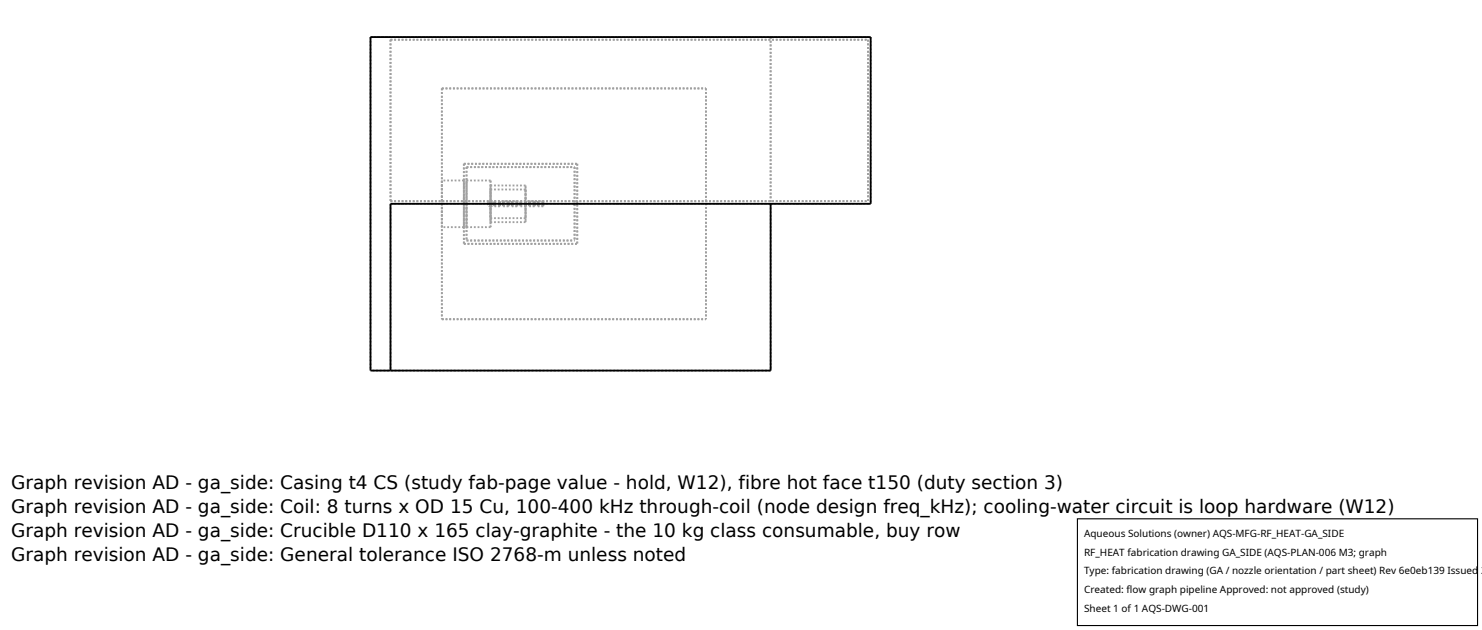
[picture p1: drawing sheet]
<svg xmlns="http://www.w3.org/2000/svg" width="212mm" height="90mm" viewBox="0 0 212 90" stroke-linecap="round" stroke-linejoin="round" font-family="sans-serif">
<defs><g id="words">
<g font-size="2.6">
<text x="1.6" y="69.8">Graph revision AD - ga_side: Casing t4 CS (study fab-page value - hold, W12), fibre hot face t150 (duty section 3)</text>
<text x="1.6" y="73.3">Graph revision AD - ga_side: Coil: 8 turns x OD 15 Cu, 100-400 kHz through-coil (node design freq_kHz); cooling-water circuit is loop hardware (W12)</text>
<text x="1.6" y="76.7">Graph revision AD - ga_side: Crucible D110 x 165 clay-graphite - the 10 kg class consumable, buy row</text>
<text x="1.6" y="80.2">Graph revision AD - ga_side: General tolerance ISO 2768-m unless noted</text>
</g>
<g font-size="1.4">
<text x="154.8" y="76.6">Aqueous Solutions (owner) AQS-MFG-RF_HEAT-GA_SIDE</text>
<text x="154.8" y="79.3">RF_HEAT fabrication drawing GA_SIDE (AQS-PLAN-006 M3; graph</text>
<text x="154.8" y="82">Type: fabrication drawing (GA / nozzle orientation / part sheet) Rev 6e0eb139 Issued 2</text>
<text x="154.8" y="84.7">Created: flow graph pipeline Approved: not approved (study)</text>
<text x="154.8" y="87.4">Sheet 1 of 1 AQS-DWG-001</text>
</g>
</g></defs>
<g fill="none" stroke="#a0a0a0" stroke-width=".26" stroke-dasharray=".3 .3" stroke-linecap="butt">
<path d="M52.9 5.3h57.2M52.9 5.3v47.6M55.8 5.7v23M55.8 5.7h68.2M63.1 12.6h37.7M63.1 12.6v33M100.8 12.6v33M110.1 5.3v47.6M110.1 5.3v23.8M110.1 5.3h14.3M124 5.7v23M124.4 5.3v23.8"/>
<path d="M55.8 29.1h54.3M55.8 29.1v23.8M55.8 28.7h68.2M63.1 29.1v3.3M63.1 32.4v-6.6M63.1 25.8v3.3M66.3 23.4h16.1M66.3 23.4v11.4M66.3 34.8h16.1M66.3 29.1v-3.3M66.3 25.8v6.6M66.3 32.4v-3.3"/>
<path d="M66.3 25.8h-3.2M66.3 32.4h-3.2M66.6 29.1v-3.3M66.6 25.8v6.6M66.6 32.4v-3.3M66.6 23.9v10.4M66.6 23.9h15.5M66.6 34.3h15.5M70.1 29.1v3.3M70.1 32.4v-6.6M70.1 25.8v3.3M70.1 29.1v-2.6"/>
<path d="M70.1 26.5v5.2M70.1 31.7v-2.6M70.1 29.1v-2M70.1 27.1v4.1M70.1 31.2v-2.1M70.1 29.1v-.4M70.1 28.7v.8M70.1 29.5v-.4M70.1 29.1v-.2M70.1 28.9v.4M70.1 29.3v-.2M70.1 29.5l-.3-.1-.1-.3 .1-.2 .2-.2 .3 .1 .1 .3-.1 .2-.2 .2"/>
<path d="M70.1 29.5l.2-.2 .1-.2-.1-.3-.3-.1-.2 .2-.1 .2 .1 .3 .3 .1M70.1 25.8h-3.5M70.1 32.4h-3.5M70.2 29.1v.4M70.2 29.5v-.8M70.2 28.7v.4M70.2 29.1v.2M70.2 29.3v-.4M70.2 28.9v.2M70.2 28.7h-.1M70.2 29.5h-.1M70.2 28.9h-.1"/>
<path d="M70.2 29.3h-.1M70.6 29.1v.4M70.6 29.5v-.8M70.6 28.7v.4M70.6 29.1v.2M70.6 29.3v-.4M70.6 28.9v.2M71.4 29.1v.4M71.4 29.5v-.8M71.4 28.7v.4M71.4 29.1v.2M71.4 29.3v-.4"/>
<path d="M71.4 28.9v.2M71.4 28.7h-.8M71.4 29.5h-.8M71.4 28.9h-.8M71.4 29.3h-.8M71.9 29.1v.4M71.9 29.5v-.8M71.9 28.7v.4M71.9 29.1v.2M71.9 29.3v-.4M71.9 28.9v.2M72.6 29.1v.4"/>
<path d="M72.6 29.5v-.8M72.6 28.7v.4M72.6 29.1v.2M72.6 29.3v-.4M72.6 28.9v.2M72.6 28.7h-.7M72.6 29.5h-.7M72.6 28.9h-.7M72.6 29.3h-.7M73.1 29.1v.4M73.1 29.5v-.8M73.1 28.7v.4"/>
<path d="M73.1 29.1v.2M73.1 29.3v-.4M73.1 28.9v.2M73.9 29.1v.4M73.9 29.5v-.8M73.9 28.7v.4M73.9 29.1v.2M73.9 29.3v-.4M73.9 28.9v.2M73.9 28.7h-.8M73.9 29.5h-.8M73.9 28.9h-.8"/>
<path d="M73.9 29.3h-.8M74.3 29.1v.4M74.3 29.5v-.8M74.3 28.7v.4M74.3 29.1v.2M74.3 29.3v-.4M74.3 28.9v.2M75.1 29.1v2.6M75.1 31.7v-5.2M75.1 26.5v2.6M75.1 29.1v2.1M75.1 31.2v-4.1"/>
<path d="M75.1 27.1v2M75.1 26.5h-5M75.1 31.7h-5M75.1 27.1h-5M75.1 31.2h-5M75.1 29.1v.4M75.1 29.5v-.8M75.1 28.7v.4M75.1 29.1v.2M75.1 29.3v-.4M75.1 28.9v.2M75.1 28.7h-.8"/>
<path d="M75.1 29.5h-.8M75.1 28.9h-.8M75.1 29.3h-.8M75.6 29.1v.4M75.6 29.5v-.8M75.6 28.7v.4M75.6 29.1v.2M75.6 29.3v-.4M75.6 28.9v.2M76.3 29.1v.4M76.3 29.5v-.8M76.3 28.7v.4"/>
<path d="M76.3 29.1v.2M76.3 29.3v-.4M76.3 28.9v.2M76.3 28.7h-.7M76.3 29.5h-.7M76.3 28.9h-.7M76.3 29.3h-.7M76.8 29.1v.4M76.8 29.5v-.8M76.8 28.7v.4M76.8 29.1v.2M76.8 29.3v-.4"/>
<path d="M76.8 28.9v.2M77.6 29.1v.4M77.6 29.5v-.8M77.6 28.7v.4M77.6 29.1v.2M77.6 29.3v-.4M77.6 28.9v.2M77.6 28.7h-.8M77.6 29.5h-.8M77.6 28.9h-.8M77.6 29.3h-.8M82.1 23.9v10.4"/>
<path d="M82.4 23.4v11.4M110.1 29.1h14.3M63.1 45.6h37.7M110.1 52.9h-57.2"/>
</g>
<path d="M110.1 29.1v23.8h-57.2v-47.6h71.5v23.8h-68.6v23.8" fill="none" stroke="#000" stroke-width=".26"/>
<path d="M153.9 74.1h57.1v15.2h-57.1z" fill="#fff" stroke="#000" stroke-width=".16"/>
<use href="#words"/>
</svg>
